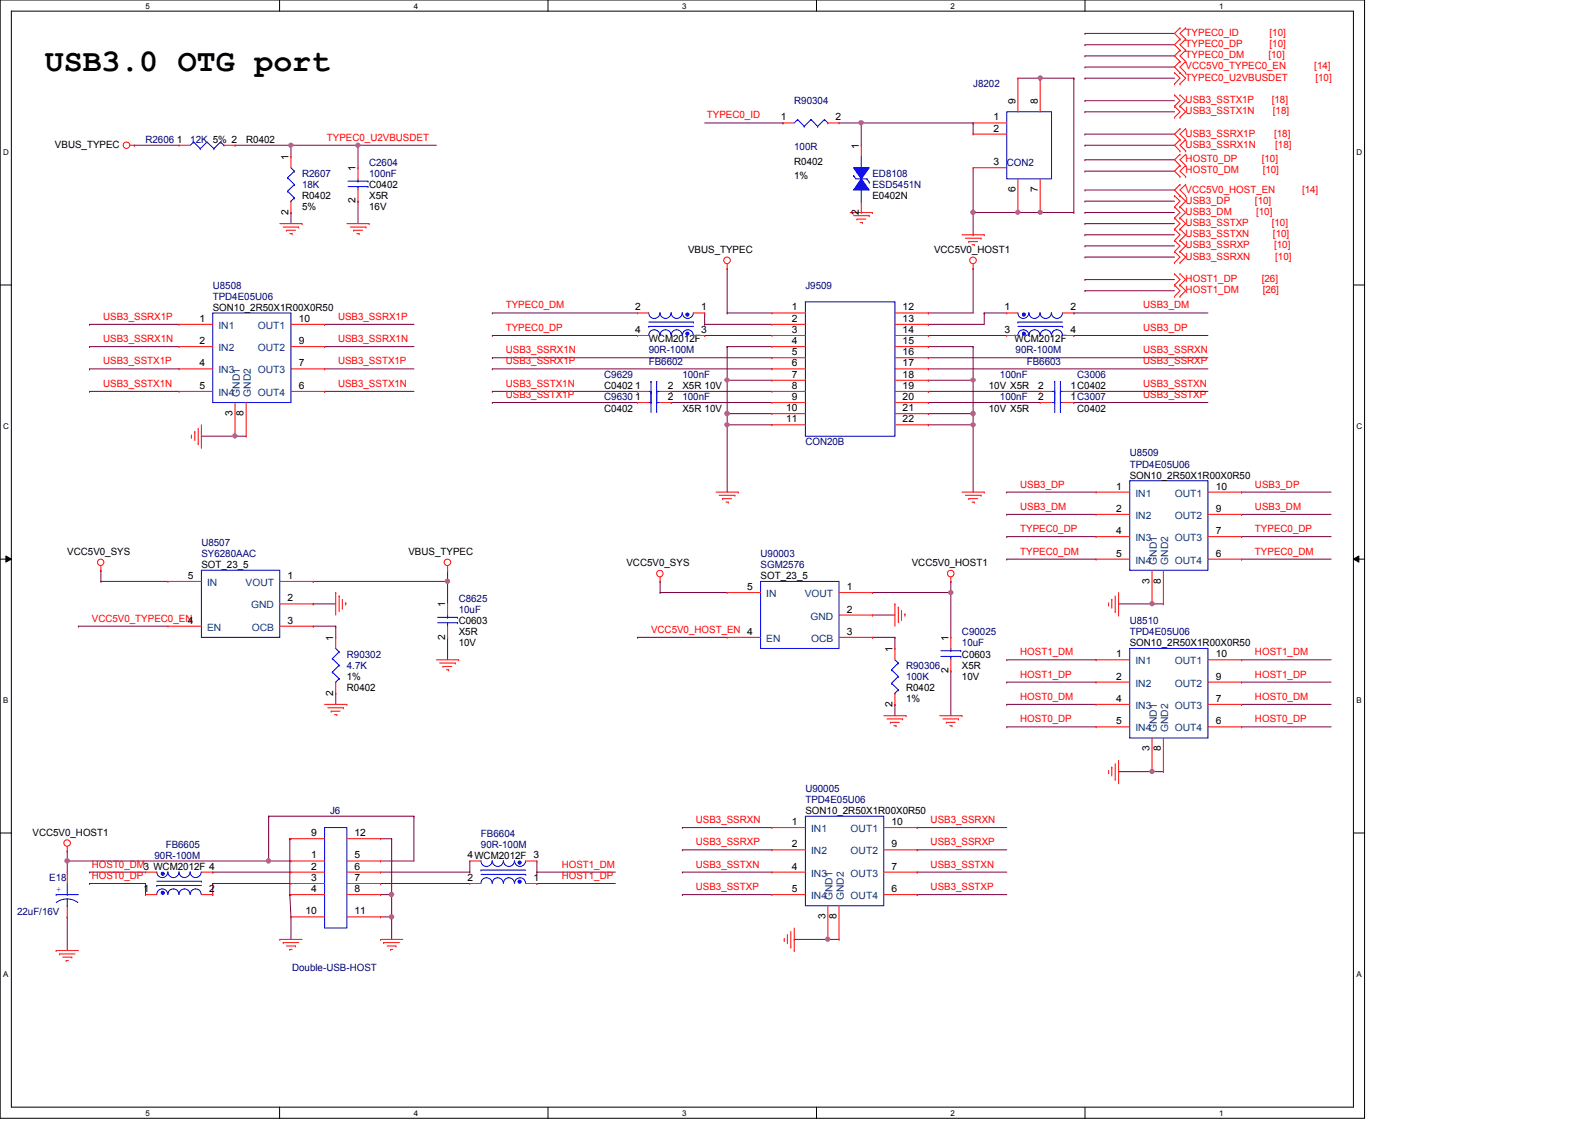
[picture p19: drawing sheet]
<svg xmlns="http://www.w3.org/2000/svg" width="297mm" height="210mm" viewBox="0 0 297 210" stroke-linecap="round" stroke-linejoin="round" font-family="sans-serif">
<defs><g id="words">
<text font-size="5.9" x="8.4" y="13.3">USB3.0 OTG port</text>
<g font-size="1.9" fill="#f00">
<text x="220.8" y="8.8">TYPEC0_DP</text>
<text x="220.8" y="10.8">TYPEC0_DM</text>
<text x="220.8" y="6.7">TYPEC0_ID</text>
<text x="236.2" y="10.8">[10]</text>
<text x="236.4" y="8.8">[10]</text>
<text x="236.4" y="6.7">[10]</text>
<text x="220.8" y="12.9">VCC5V0_TYPEC0_EN</text>
<text x="220.8" y="15">TYPEC0_U2VBUSDET</text>
<text x="244.8" y="12.9">[14]</text>
<text x="245" y="15">[10]</text>
<text x="131.7" y="22.1">TYPEC0_ID</text>
<text x="220.8" y="21.3">USB3_SSTX1N</text>
<text x="220.8" y="19.2">USB3_SSTX1P</text>
<text x="236.9" y="19.2">[18]</text>
<text x="237.1" y="21.3">[18]</text>
<text x="60.9" y="26.2">TYPEC0_U2VBUSDET</text>
<text x="220.8" y="25.4">USB3_SSRX1P</text>
<text x="220.8" y="27.5">USB3_SSRX1N</text>
<text x="237.3" y="25.4">[18]</text>
<text x="237.5" y="27.5">[18]</text>
<text x="220.8" y="35.9">VCC5V0_HOST_EN</text>
<text x="220.8" y="30.2">HOST0_DP</text>
<text x="220.8" y="32.3">HOST0_DM</text>
<text x="235" y="30.2">[10]</text>
<text x="235.2" y="32.3">[10]</text>
<text x="242.5" y="35.9">[14]</text>
<text x="220.8" y="40">USB3_DM</text>
<text x="220.8" y="37.9">USB3_DP</text>
<text x="233.7" y="37.9">[10]</text>
<text x="233.9" y="40">[10]</text>
<text x="220.8" y="46.3">USB3_SSRXP</text>
<text x="220.8" y="44.2">USB3_SSTXN</text>
<text x="220.8" y="42.1">USB3_SSTXP</text>
<text x="236.9" y="42.1">[10]</text>
<text x="237.1" y="44.2">[10]</text>
<text x="237.3" y="46.3">[10]</text>
<text x="220.8" y="48.3">USB3_SSRXN</text>
<text x="220.8" y="52.5">HOST1_DP</text>
<text x="235" y="52.5">[26]</text>
<text x="237.5" y="48.3">[10]</text>
<text x="19.2" y="59.6">USB3_SSRX1P</text>
<text x="62.9" y="59.6">USB3_SSRX1P</text>
<text x="94.2" y="57.4">TYPEC0_DM</text>
<text x="212.9" y="57.4">USB3_DM</text>
<text x="220.8" y="54.6">HOST1_DM</text>
<text x="235.2" y="54.6">[26]</text>
<text x="19.2" y="63.7">USB3_SSRX1N</text>
<text x="62.9" y="63.7">USB3_SSRX1N</text>
<text x="94.2" y="61.6">TYPEC0_DP</text>
<text x="94.2" y="65.8">USB3_SSRX1N</text>
<text x="212.9" y="61.6">USB3_DP</text>
<text x="212.9" y="65.8">USB3_SSRXN</text>
<text x="19.2" y="67.9">USB3_SSTX1P</text>
<text x="62.9" y="67.9">USB3_SSTX1P</text>
<text x="94.2" y="67.9">USB3_SSRX1P</text>
<text x="212.9" y="67.9">USB3_SSRXP</text>
<text x="19.2" y="72.1">USB3_SSTX1N</text>
<text x="62.9" y="72.1">USB3_SSTX1N</text>
<text x="94.2" y="72.1">USB3_SSTX1N</text>
<text x="94.2" y="74.1">USB3_SSTX1P</text>
<text x="212.9" y="74.1">USB3_SSTXP</text>
<text x="212.9" y="72.1">USB3_SSTXN</text>
<text x="190" y="95">USB3_DM</text>
<text x="190" y="90.8">USB3_DP</text>
<text x="233.7" y="95">USB3_DM</text>
<text x="233.7" y="90.8">USB3_DP</text>
<text x="190" y="99.1">TYPEC0_DP</text>
<text x="233.7" y="99.1">TYPEC0_DP</text>
<text x="190" y="103.3">TYPEC0_DM</text>
<text x="233.7" y="103.3">TYPEC0_DM</text>
<text x="17.1" y="115.8">VCC5V0_TYPEC0_EN4</text>
<text x="121.2" y="117.9">VCC5V0_HOST_EN 4</text>
<text x="190" y="122">HOST1_DM</text>
<text x="233.7" y="122">HOST1_DM</text>
<text x="190" y="126.2">HOST1_DP</text>
<text x="190" y="130.3">HOST0_DM</text>
<text x="233.7" y="126.2">HOST1_DP</text>
<text x="233.7" y="130.3">HOST0_DM</text>
<text x="190" y="134.5">HOST0_DP</text>
<text x="233.7" y="134.5">HOST0_DP</text>
<text x="129.6" y="153.3">USB3_SSRXN</text>
<text x="173.3" y="153.3">USB3_SSRXN</text>
<text x="17.1" y="161.6">HOST0_DM3 WCM2012F 4</text>
<text x="104.6" y="161.6">HOST1_DM</text>
<text x="129.6" y="157.4">USB3_SSRXP</text>
<text x="129.6" y="161.6">USB3_SSTXN</text>
<text x="173.3" y="157.4">USB3_SSRXP</text>
<text x="173.3" y="161.6">USB3_SSTXN</text>
<text x="17.1" y="163.7">HOST0_DP</text>
<text x="104.6" y="163.7">HOST1_DP</text>
<text x="129.6" y="165.8">USB3_SSTXP</text>
<text x="173.3" y="165.8">USB3_SSTXP</text>
</g>
<g font-size="1.9" fill="#000080">
<text x="181.2" y="16.3">J8202</text>
<text x="147.9" y="19.4">R90304</text>
<text x="27.1" y="26.7">R2606</text>
<text x="35.4" y="26.7">12K 5% 2</text>
<text x="147.9" y="27.9">100R</text>
<text x="56.3" y="32.9">R2607</text>
<text x="56.3" y="35">18K</text>
<text x="68.7" y="30.9">C2604</text>
<text x="68.7" y="32.9">100nF</text>
<text x="162.5" y="32.9">ED8108</text>
<text x="162.5" y="35">ESD5451N</text>
<text x="187.5" y="30.9">CON2</text>
<text x="39.6" y="53.8">U8508</text>
<text x="150" y="53.8">J9509</text>
<text x="39.6" y="55.8">TPD4E05U06</text>
<text x="120.8" y="65.8">90R-100M</text>
<text x="189.1" y="65.8">90R-100M</text>
<text x="112.5" y="70.4">C9629</text>
<text x="120.8" y="67.9">FB6602</text>
<text x="127.1" y="70.4">100nF</text>
<text x="186.2" y="70.4">100nF</text>
<text x="191.2" y="67.9">FB6603</text>
<text x="200.6" y="70.4">C3006</text>
<text x="112.5" y="74.6">C9630</text>
<text x="127.1" y="74.6">100nF</text>
<text x="186.2" y="74.6">100nF</text>
<text x="150" y="82.9">CON20B</text>
<text x="210.4" y="85">U8509</text>
<text x="210.4" y="87.1">TPD4E05U06</text>
<text x="37.5" y="101.6">U8507</text>
<text x="37.5" y="103.8">SY6280AAC</text>
<text x="141.6" y="103.8">U90003</text>
<text x="141.6" y="105.8">SGM2576</text>
<text x="85.4" y="112.1">C8625</text>
<text x="85.4" y="114.2">10uF</text>
<text x="179.2" y="118.3">C90025</text>
<text x="210.4" y="116.2">U8510</text>
<text x="210.4" y="118.3">TPD4E05U06</text>
<text x="64.6" y="122.5">R90302</text>
<text x="64.6" y="124.6">4.7K</text>
<text x="168.7" y="124.6">R90306</text>
<text x="179.2" y="120.4">10uF</text>
<text x="168.7" y="126.7">100K</text>
<text x="150" y="147.5">U90005</text>
<text x="150" y="149.6">TPD4E05U06</text>
<text x="61.5" y="151.6">J6</text>
<text x="89.6" y="155.8">FB6604</text>
<text x="28.8" y="160">90R-100M</text>
<text x="30.9" y="157.9">FB6605</text>
<text x="89.6" y="157.9">90R-100M</text>
<text x="9.2" y="164.1">E18</text>
<text x="3.2" y="170.4">22uF/16V</text>
<text x="54.4" y="180.8">Double-USB-HOST</text>
</g>
<g font-size="1.9">
<text x="145.4" y="22.4">1</text>
<text x="155.6" y="22.4">2</text>
<text x="185" y="22.4">1</text>
<text x="189.1" y="19.4" transform="rotate(-90 189.1 19.4)">9</text>
<text x="193.2" y="19.4" transform="rotate(-90 193.2 19.4)">8</text>
<text x="10.2" y="27.5">VBUS_TYPEC</text>
<text x="32.9" y="26.6">1</text>
<text x="45.8" y="26.7">R0402</text>
<text x="53.7" y="29.8" transform="rotate(-90 53.7 29.8)">1</text>
<text x="159.9" y="27.7" transform="rotate(-90 159.9 27.7)">1</text>
<text x="185" y="24.5">2</text>
<text x="66.2" y="31.9" transform="rotate(-90 66.2 31.9)">1</text>
<text x="68.7" y="35">C0402</text>
<text x="147.9" y="30.6">R0402</text>
<text x="147.9" y="33.4">1%</text>
<text x="185" y="30.8">3</text>
<text x="189.1" y="35.8" transform="rotate(-90 189.1 35.8)">6</text>
<text x="193.2" y="35.8" transform="rotate(-90 193.2 35.8)">7</text>
<text x="53.7" y="40" transform="rotate(-90 53.7 40)">2</text>
<text x="56.3" y="37.1">R0402</text>
<text x="56.3" y="39.2">5%</text>
<text x="66.2" y="37.9" transform="rotate(-90 66.2 37.9)">2</text>
<text x="68.7" y="37.1">X5R</text>
<text x="68.7" y="39.2">16V</text>
<text x="159.9" y="40" transform="rotate(-90 159.9 40)">2</text>
<text x="162.5" y="37.1">E0402N</text>
<text x="128.1" y="47.1">VBUS_TYPEC</text>
<text x="173.9" y="47.1">VCC5V0_HOST1</text>
<text x="37.1" y="59.9">1</text>
<text x="39.6" y="57.9">SON10_2R50X1R00X0R50</text>
<text x="55.6" y="59.9">10</text>
<text x="118.3" y="57.8">2</text>
<text x="130.6" y="57.8">1</text>
<text x="147.5" y="57.8">1</text>
<text x="147.5" y="59.9">2</text>
<text x="168.1" y="57.8">12</text>
<text x="168.1" y="59.9">13</text>
<text x="187.1" y="57.8">1</text>
<text x="199.3" y="57.8">2</text>
<text x="37.1" y="64.1">2</text>
<text x="55.6" y="64.1">9</text>
<text x="118.3" y="62">4</text>
<text x="120.8" y="63.8">WCM2012F</text>
<text x="130.6" y="62">3</text>
<text x="147.5" y="62">3</text>
<text x="147.5" y="64.1">4</text>
<text x="168.1" y="62">14</text>
<text x="168.1" y="64.1">15</text>
<text x="187.1" y="62">3</text>
<text x="188.9" y="63.8">WCM2012F</text>
<text x="199.3" y="62">4</text>
<text x="37.1" y="68.2">4</text>
<text x="55.6" y="68.2">7</text>
<text x="147.5" y="66.2">5</text>
<text x="147.5" y="68.2">6</text>
<text x="147.5" y="70.4">7</text>
<text x="168.1" y="66.2">16</text>
<text x="168.1" y="68.2">17</text>
<text x="168.1" y="70.4">18</text>
<text x="37.1" y="72.4">5</text>
<text x="43.3" y="77.5" transform="rotate(-90 43.3 77.5)">3</text>
<text x="45.4" y="77.5" transform="rotate(-90 45.4 77.5)">8</text>
<text x="55.6" y="72.4">6</text>
<text x="112.5" y="76.7">C0402</text>
<text x="112.5" y="72.5">C0402</text>
<text x="118.3" y="74.5">1</text>
<text x="118.3" y="72.4">1</text>
<text x="124.4" y="74.5">2</text>
<text x="124.4" y="72.4">2</text>
<text x="127.1" y="76.7">X5R 10V</text>
<text x="127.1" y="72.5">X5R 10V</text>
<text x="146.4" y="76.6">10</text>
<text x="147.5" y="72.4">8</text>
<text x="147.5" y="74.5">9</text>
<text x="168.1" y="72.4">19</text>
<text x="168.1" y="74.5">20</text>
<text x="168.1" y="76.6">21</text>
<text x="184.1" y="76.7">10V X5R</text>
<text x="184.1" y="72.5">10V X5R</text>
<text x="193.3" y="74.5">2</text>
<text x="193.3" y="72.4">2</text>
<text x="199.3" y="74.5">1C3007</text>
<text x="199.3" y="72.4">1C0402</text>
<text x="200.6" y="76.7">C0402</text>
<text x="146.4" y="78.7">11</text>
<text x="168.1" y="78.7">22</text>
<text x="210.4" y="89.2">SON10_2R50X1R00X0R50</text>
<text x="207.9" y="91.2">1</text>
<text x="207.9" y="95.3">2</text>
<text x="226.4" y="95.3">9</text>
<text x="226.4" y="91.2">10</text>
<text x="207.9" y="99.5">4</text>
<text x="226.4" y="99.5">7</text>
<text x="12.5" y="103.3">VCC5V0_SYS</text>
<text x="35" y="107.8">5</text>
<text x="37.5" y="105.8">SOT_23_5</text>
<text x="53.5" y="107.8">1</text>
<text x="76.1" y="103.3">VBUS_TYPEC</text>
<text x="116.7" y="105.4">VCC5V0_SYS</text>
<text x="141.6" y="107.9">SOT_23_5</text>
<text x="169.8" y="105.4">VCC5V0_HOST1</text>
<text x="207.9" y="103.7">5</text>
<text x="226.4" y="103.7">6</text>
<text x="53.5" y="112">2</text>
<text x="82.9" y="113.1" transform="rotate(-90 82.9 113.1)">1</text>
<text x="139.1" y="109.9">5</text>
<text x="157.7" y="109.9">1</text>
<text x="214.1" y="108.7" transform="rotate(-90 214.1 108.7)">3</text>
<text x="216.2" y="108.7" transform="rotate(-90 216.2 108.7)">8</text>
<text x="53.5" y="116.2">3</text>
<text x="62.1" y="119.3" transform="rotate(-90 62.1 119.3)">1</text>
<text x="82.9" y="119.1" transform="rotate(-90 82.9 119.1)">2</text>
<text x="85.4" y="116.2">C0603</text>
<text x="85.4" y="118.3">X5R</text>
<text x="157.7" y="118.2">3</text>
<text x="157.7" y="114.1">2</text>
<text x="176.6" y="119.3" transform="rotate(-90 176.6 119.3)">1</text>
<text x="85.4" y="120.4">10V</text>
<text x="166.2" y="121.5" transform="rotate(-90 166.2 121.5)">1</text>
<text x="176.6" y="125.4" transform="rotate(-90 176.6 125.4)">2</text>
<text x="179.2" y="122.5">C0603</text>
<text x="179.2" y="124.6">X5R</text>
<text x="207.9" y="122.4">1</text>
<text x="210.4" y="120.4">SON10_2R50X1R00X0R50</text>
<text x="226.4" y="122.4">10</text>
<text x="62.1" y="129.5" transform="rotate(-90 62.1 129.5)">2</text>
<text x="64.6" y="128.7">R0402</text>
<text x="64.6" y="126.7">1%</text>
<text x="166.2" y="131.6" transform="rotate(-90 166.2 131.6)">2</text>
<text x="168.7" y="128.7">R0402</text>
<text x="168.7" y="130.8">1%</text>
<text x="179.2" y="126.7">10V</text>
<text x="207.9" y="126.6">2</text>
<text x="207.9" y="130.7">4</text>
<text x="226.4" y="130.7">7</text>
<text x="226.4" y="126.6">9</text>
<text x="207.9" y="134.9">5</text>
<text x="226.4" y="134.9">6</text>
<text x="214.1" y="140" transform="rotate(-90 214.1 140)">3</text>
<text x="216.2" y="140" transform="rotate(-90 216.2 140)">8</text>
<text x="6.1" y="155.6">VCC5V0_HOST1</text>
<text x="58" y="155.7">9</text>
<text x="66" y="155.7">12</text>
<text x="147.5" y="153.7">1</text>
<text x="150" y="151.6">SON10_2R50X1R00X0R50</text>
<text x="166" y="153.7">10</text>
<text x="58" y="159.9">1</text>
<text x="58" y="162">2</text>
<text x="66" y="159.9">5</text>
<text x="66" y="162">6</text>
<text x="87.1" y="159.9">4WCM2012F 3</text>
<text x="147.5" y="157.8">2</text>
<text x="147.5" y="162">4</text>
<text x="166" y="162">7</text>
<text x="166" y="157.8">9</text>
<text x="26.7" y="166.2">1</text>
<text x="38.9" y="166.2">2</text>
<text x="58" y="164.1">3</text>
<text x="58" y="166.2">4</text>
<text x="66" y="164.1">7</text>
<text x="66" y="166.2">8</text>
<text x="87.1" y="164.1">2</text>
<text x="99.4" y="164.1">1</text>
<text x="147.5" y="166.2">5</text>
<text x="166" y="166.2">6</text>
<text x="56.9" y="170.3">10</text>
<text x="66" y="170.3">11</text>
<text x="153.7" y="171.2" transform="rotate(-90 153.7 171.2)">3</text>
<text x="155.8" y="171.2" transform="rotate(-90 155.8 171.2)">8</text>
</g>
<g font-size="1.9" fill="#004080">
<text x="40.7" y="61.3">IN1</text>
<text x="40.7" y="65.4">IN2</text>
<text x="48" y="65.4">OUT2</text>
<text x="48" y="61.3">OUT1</text>
<text x="40.7" y="69.6">IN3</text>
<text x="48" y="69.6">OUT3</text>
<text x="40.7" y="73.7">IN4</text>
<text x="44.7" y="73.9" transform="rotate(-90 44.7 73.9)">GND1</text>
<text x="46.7" y="73.9" transform="rotate(-90 46.7 73.9)">GND2</text>
<text x="48" y="73.7">OUT4</text>
<text x="211.5" y="92.5">IN1</text>
<text x="218.8" y="92.5">OUT1</text>
<text x="211.5" y="96.6">IN2</text>
<text x="211.5" y="100.8">IN3</text>
<text x="218.8" y="100.8">OUT3</text>
<text x="218.8" y="96.6">OUT2</text>
<text x="211.5" y="105">IN4</text>
<text x="215.4" y="105.2" transform="rotate(-90 215.4 105.2)">GND1</text>
<text x="217.5" y="105.2" transform="rotate(-90 217.5 105.2)">GND2</text>
<text x="218.8" y="105">OUT4</text>
<text x="38.6" y="109.1">IN</text>
<text x="45.7" y="109.1">VOUT</text>
<text x="46.8" y="113.3">GND</text>
<text x="142.7" y="111.2">IN</text>
<text x="149.9" y="111.2">VOUT</text>
<text x="38.6" y="117.5">EN</text>
<text x="46.9" y="117.5">OCB</text>
<text x="142.7" y="119.5">EN</text>
<text x="150.9" y="115.4">GND</text>
<text x="151" y="119.5">OCB</text>
<text x="211.5" y="123.7">IN1</text>
<text x="218.8" y="123.7">OUT1</text>
<text x="211.5" y="127.9">IN2</text>
<text x="218.8" y="127.9">OUT2</text>
<text x="211.5" y="132">IN3</text>
<text x="211.5" y="136.2">IN4</text>
<text x="215.4" y="136.4" transform="rotate(-90 215.4 136.4)">GND1</text>
<text x="217.5" y="136.4" transform="rotate(-90 217.5 136.4)">GND2</text>
<text x="218.8" y="136.2">OUT4</text>
<text x="218.8" y="132">OUT3</text>
<text x="151" y="155">IN1</text>
<text x="158.4" y="155">OUT1</text>
<text x="151" y="159.1">IN2</text>
<text x="158.4" y="159.1">OUT2</text>
<text x="151" y="163.3">IN3</text>
<text x="151" y="167.5">IN4</text>
<text x="155.1" y="167.6" transform="rotate(-90 155.1 167.6)">GND1</text>
<text x="157.1" y="167.6" transform="rotate(-90 157.1 167.6)">GND2</text>
<text x="158.4" y="167.5">OUT4</text>
<text x="158.4" y="163.3">OUT3</text>
</g>
<text font-size="1.7" fill="#00f" x="10.5" y="166.1">+</text>
<g font-size="1.5">
<text x="27.1" y="1.6">5</text>
<text x="77" y="1.6">4</text>
<text x="127" y="1.6">3</text>
<text x="177" y="1.6">2</text>
<text x="227" y="1.6">1</text>
<text x=".6" y="28.9">D</text>
<text x="252.6" y="28.9">D</text>
<text x=".6" y="79.9">C</text>
<text x="252.6" y="79.9">C</text>
<text x=".6" y="131">B</text>
<text x="252.6" y="131">B</text>
<text x=".6" y="182">A</text>
<text x="252.6" y="182">A</text>
<text x="27.1" y="207.8">5</text>
<text x="77" y="207.8">4</text>
<text x="127" y="207.8">3</text>
<text x="177" y="207.8">2</text>
<text x="227" y="207.8">1</text>
</g>
</g></defs>
<path d="M0 0h254.1v208.3h-254.1zM2.1 2.1h249.9v204.1h-249.9z" fill="none" stroke="#000" stroke-width=".19"/>
<g fill="#fff">
<path d="M27.1 .3h.8v1.6h-.8z"/>
<path d="M27.1 206.5h.8v1.6h-.8z"/>
</g>
<path d="M52.1 0v2.1M52.1 206.2v2.1" fill="none" stroke="#000" stroke-width=".19"/>
<g fill="#fff">
<path d="M77 .3h.8v1.6h-.8z"/>
<path d="M77 206.5h.8v1.6h-.8z"/>
</g>
<path d="M102.1 0v2.1M102.1 206.2v2.1" fill="none" stroke="#000" stroke-width=".19"/>
<g fill="#fff">
<path d="M127 .3h.8v1.6h-.8z"/>
<path d="M127 206.5h.8v1.6h-.8z"/>
</g>
<path d="M152.1 0v2.1M152.1 206.2v2.1" fill="none" stroke="#000" stroke-width=".19"/>
<g fill="#fff">
<path d="M177 .3h.8v1.6h-.8z"/>
<path d="M177 206.5h.8v1.6h-.8z"/>
</g>
<path d="M202.1 0v2.1M202.1 206.2v2.1" fill="none" stroke="#000" stroke-width=".19"/>
<g fill="#fff">
<path d="M227 .3h.8v1.6h-.8z"/>
<path d="M227 206.5h.8v1.6h-.8z"/>
<path d="M.6 27.6h1v1.6h-1z"/>
<path d="M252.6 27.6h1.1v1.6h-1.1z"/>
<path d="M.6 78.6h1v1.6h-1z"/>
<path d="M252.6 78.6h1.1v1.6h-1.1z"/>
</g>
<path d="M0 53.1h2.1M252 53.1h2.1" fill="none" stroke="#000" stroke-width=".19"/>
<g fill="#fff">
<path d="M.6 129.6h1v1.7h-1z"/>
<path d="M252.6 129.6h1v1.7h-1z"/>
</g>
<path d="M0 104.1h2.1M1.1 103.5l1 .6-1 .6zM252 104.1l1.1-.6v1.2zM252 104.1h2.1" fill="none" stroke="#000" stroke-width=".19"/>
<path d="M1.1 103.5l1 .6-1 .6zM252 104.1l1.1-.6v1.2z" fill="#000"/>
<g fill="#fff">
<path d="M.6 180.6h1v1.7h-1z"/>
<path d="M252.6 180.6h1v1.7h-1z"/>
</g>
<path d="M0 155.2h2.1M252 155.2h2.1" fill="none" stroke="#000" stroke-width=".19"/>
<g fill="none" stroke="#800040" stroke-width=".19">
<path d="M202.1 8.3h.1M202.1 10.4h.1M202.1 12.5h.1M202.1 14.6h.1M202.1 8.3h16.6M202.1 10.4h16.6M202.1 12.5h16.6M202.1 14.6h16.6M25 27.1h.1M25 27.1h8.4M43.8 27.1h.1M43.8 27.1h37.5"/>
<path d="M54.2 39.6h.1M54.2 27.1h.1M54.2 27.1v2.1M54.2 39.6v2.1M66.7 37.5h.1M66.7 27.1h.1M66.7 27.1v4.1M66.7 37.5v4.2"/>
</g>
<circle cx="66.7" cy="27" r=".39" fill="#f0f"/>
<circle cx="66.7" cy="27" r=".39" fill="none" stroke="#f0f" stroke-width=".19"/>
<circle cx="54.2" cy="27" r=".39" fill="#f0f"/>
<circle cx="54.2" cy="27" r=".39" fill="none" stroke="#f0f" stroke-width=".19"/>
<path d="M202.1 6.2h.1M202.1 6.2h16.6M58.3 108.3h.1M58.3 108.3h25.1M62.5 116.6h.1M62.5 116.6v2.1M83.4 108.3h.1M83.4 118.7h.1M83.4 108.3v4.2M83.4 118.7v4.2" fill="none" stroke="#800040" stroke-width=".19"/>
<circle cx="83.3" cy="108.3" r=".4" fill="#f0f"/>
<circle cx="83.3" cy="108.3" r=".4" fill="none" stroke="#f0f" stroke-width=".19"/>
<g fill="none" stroke="#800040" stroke-width=".19">
<path d="M16.7 64.6h.1M16.7 60.4h.1M16.7 68.7h.1M16.7 72.9h.1M16.7 64.6h16.7M16.7 60.4h16.7M16.7 68.7h16.7M16.7 72.9h16.7M60.4 64.6h.1M60.4 60.4h.1M60.4 68.7h.1M60.4 72.9h.1"/>
<path d="M60.4 64.6h16.7M60.4 60.4h16.7M60.4 68.7h16.7M60.4 72.9h16.7M37.5 81.2h.1M37.5 81.2h6.3M14.6 116.6h.1M14.6 116.6h16.7M18.8 108.3h.1M18.8 106.2h.1M18.8 108.3h12.5M18.8 106.2v2.1"/>
<path d="M58.3 112.5h.1M58.3 116.6h.1M58.3 116.6h4.2M58.3 112.5h4.2M83.4 106.2h.1M83.4 106.2v2.1M62.5 129.1h.1M62.5 129.1v2.1"/>
</g>
<circle cx="43.8" cy="81.2" r=".39" fill="#f0f"/>
<circle cx="43.8" cy="81.2" r=".39" fill="none" stroke="#f0f" stroke-width=".19"/>
<g fill="none" stroke="#800040" stroke-width=".19">
<path d="M202.1 18.8h.1M202.1 18.8h16.6M131.2 22.9h14.6M145.8 22.9h.1M156.2 22.9h25M160.4 22.9h.1M160.4 22.9v4.2M181.2 22.9h.1M202.1 27.1h.1M202.1 25h.1M202.1 20.8h.1M202.1 27.1h16.6"/>
<path d="M202.1 25h16.6M202.1 20.8h16.6M43.8 81.2h.1M43.8 81.2h2"/>
</g>
<circle cx="160.4" cy="22.9" r=".4" fill="#f0f"/>
<circle cx="160.4" cy="22.9" r=".4" fill="none" stroke="#f0f" stroke-width=".19"/>
<g fill="none" stroke="#800040" stroke-width=".19">
<path d="M91.7 58.3h.1M91.7 58.3h27M131.2 58.3h.1M131.2 58.3v2.1M135.4 50h.1M135.4 58.3h.1M135.4 50v8.3M135.4 58.3h8.4M172.9 58.3h.1M181.2 50h.1M181.2 50v8.3h-8.3M91.7 62.5h.1"/>
<path d="M91.7 62.5h27M131.2 62.5h.1M131.2 60.4h.1M131.2 62.5h12.6M131.2 60.4h12.6M135.4 64.6h.1M135.4 77h.1M135.4 79.1h.1M135.4 64.6v6.2M135.4 77v14.7M135.4 64.6h8.4M135.4 77h8.4"/>
<path d="M135.4 79.1h8.4"/>
</g>
<circle cx="135.4" cy="79.1" r=".39" fill="#f0f"/>
<circle cx="135.4" cy="79.1" r=".39" fill="none" stroke="#f0f" stroke-width=".19"/>
<path d="M91.7 66.6h.1M91.7 68.7h.1M91.7 66.6h52.1M91.7 68.7h52.1M135.4 70.8h.1M135.4 70.8h8.4M135.4 70.8v6.2" fill="none" stroke="#800040" stroke-width=".19"/>
<circle cx="135.4" cy="77" r=".4" fill="#f0f"/>
<circle cx="135.4" cy="77" r=".4" fill="none" stroke="#f0f" stroke-width=".19"/>
<circle cx="135.4" cy="70.8" r=".39" fill="#f0f"/>
<circle cx="135.4" cy="70.8" r=".39" fill="none" stroke="#f0f" stroke-width=".19"/>
<g fill="none" stroke="#800040" stroke-width=".19">
<path d="M183.3 58.3h.1M183.3 58.3v2.1h-10.4M183.3 58.3h4.2M200 58.3h.1M200 58.3h25M91.7 72.9h.1M91.7 75h.1M91.7 72.9h27M91.7 75h27M125 72.9h.1M125 75h.1M125 72.9h18.8"/>
<path d="M125 75h18.8M172.9 62.5h.1M172.9 60.4h.1M172.9 64.6h.1M172.9 70.8h.1M172.9 62.5h14.6M172.9 64.6h8.3M172.9 70.8h8.3M181.2 64.6h.1M181.2 70.8h.1M181.2 64.6v12.4M200 62.5h.1"/>
<path d="M200 62.5h25"/>
</g>
<circle cx="181.2" cy="77" r=".4" fill="#f0f"/>
<circle cx="181.2" cy="77" r=".4" fill="none" stroke="#f0f" stroke-width=".19"/>
<circle cx="181.2" cy="70.8" r=".39" fill="#f0f"/>
<circle cx="181.2" cy="70.8" r=".39" fill="none" stroke="#f0f" stroke-width=".19"/>
<path d="M172.9 77h.1M172.9 79.1h.1M172.9 77h8.3M172.9 79.1h8.3M181.2 77h.1M181.2 79.1h.1M181.2 77v14.7" fill="none" stroke="#800040" stroke-width=".19"/>
<circle cx="181.2" cy="79.1" r=".39" fill="#f0f"/>
<circle cx="181.2" cy="79.1" r=".39" fill="none" stroke="#f0f" stroke-width=".19"/>
<g fill="none" stroke="#800040" stroke-width=".19">
<path d="M202.1 37.5h.1M202.1 39.6h.1M202.1 29.8h.1M202.1 31.9h.1M202.1 35.4h.1M202.1 37.5h16.6M202.1 39.6h16.6M202.1 29.8h16.6M202.1 31.9h16.6M202.1 35.4h16.6M202.1 41.7h.1M202.1 43.7h.1"/>
<path d="M202.1 45.8h.1M202.1 47.9h.1M202.1 41.7h16.6M202.1 43.7h16.6M202.1 45.8h16.6M202.1 47.9h16.6M172.9 66.6h.1M172.9 68.7h.1M172.9 72.9h.1M172.9 75h.1M172.9 66.6h52.1M172.9 68.7h52.1"/>
<path d="M172.9 75h20.8M172.9 72.9h20.8M200 75h.1M200 72.9h.1M200 75h25M200 72.9h25M166.7 118.7h.1M166.7 118.7v2.1M177.1 110.4h.1M177.1 110.4v8.3"/>
</g>
<circle cx="177.1" cy="110.4" r=".39" fill="#f0f"/>
<circle cx="177.1" cy="110.4" r=".39" fill="none" stroke="#f0f" stroke-width=".19"/>
<g fill="none" stroke="#800040" stroke-width=".19">
<path d="M118.7 118.7h.1M118.7 118.7h16.7M122.9 110.4h.1M122.9 108.3h.1M122.9 110.4h12.5M122.9 108.3v2.1M162.5 110.4h.1M162.5 114.6h.1M162.5 118.7h.1M162.5 118.7h4.2M162.5 114.6h4.2M177.1 108.3h.1"/>
<path d="M177.1 108.3v2.1h-14.6M166.7 131.2h.1M166.7 131.2v2.1M177.1 125h.1M177.1 125v8.3M12.5 158.5h.1M12.5 158.5v1.9M54 166.6h.1M54 166.6l.2 4.2M72.9 166.6h.1M72.9 166.6v4.2"/>
</g>
<circle cx="72.9" cy="170.7" r=".4" fill="#f0f"/>
<circle cx="72.9" cy="170.7" r=".4" fill="none" stroke="#f0f" stroke-width=".19"/>
<path d="M72.9 156.2h.1M72.9 156.2v10.4" fill="none" stroke="#800040" stroke-width=".19"/>
<circle cx="72.9" cy="166.6" r=".4" fill="#f0f"/>
<circle cx="72.9" cy="166.6" r=".4" fill="none" stroke="#f0f" stroke-width=".19"/>
<g fill="none" stroke="#800040" stroke-width=".19">
<path d="M50 152h.1M50 152v8.4M54 156.2h.1M54 156.2h.2M54 156.2v10.4M70.9 156.2h.1M70.9 156.2h2M12.5 160.4h.1M12.5 170.8h.1M12.5 160.4v2M12.5 170.8v6.2M39.6 164.5h.1"/>
<path d="M39.6 162.4h.1M39.6 164.5h14.6M39.6 162.4h14.6M50 160.4h.1M50 160.4h4.2M54 166.6h.1M54 166.6h.2M54.2 170.8h.1M54.2 170.8v4.2M70.9 166.6h.1M70.9 170.8h.1M70.9 166.6h2"/>
<path d="M70.9 170.8h2M72.9 170.8h.1M72.9 170.8v4.2"/>
</g>
<circle cx="50" cy="160.3" r=".39" fill="#f0f"/>
<circle cx="50" cy="160.3" r=".39" fill="none" stroke="#f0f" stroke-width=".19"/>
<path d="M12.5 160.4h.1M12.5 160.4h37.5" fill="none" stroke="#800040" stroke-width=".19"/>
<circle cx="12.5" cy="160.3" r=".4" fill="#f0f"/>
<circle cx="12.5" cy="160.3" r=".4" fill="none" stroke="#f0f" stroke-width=".19"/>
<g fill="none" stroke="#800040" stroke-width=".19">
<path d="M202.1 52.1h.1M202.1 54.1h.1M202.1 52.1h16.6M202.1 54.1h16.6M50 152h.1M50 152h27.1M77.1 152h.1M77.1 152v8.4h-6.2M127.1 158.3h.1M127.1 154.1h.1M127.1 158.3h16.7M127.1 154.1h16.7"/>
<path d="M170.8 158.3h.1M170.8 154.1h.1M170.8 158.3h16.7M170.8 154.1h16.7M70.9 160.4h.1M70.9 162.4h.1M70.9 164.5h.1M70.9 162.4h16.6M70.9 164.5h16.6M100 162.4h.1M100 164.5h.1M100 162.4h14.6"/>
<path d="M100 164.5h14.6M127.1 162.4h.1M127.1 166.6h.1M127.1 162.4h16.7M127.1 166.6h16.7M147.9 175h.1M147.9 175h6.3M170.8 162.4h.1M170.8 166.6h.1M170.8 162.4h16.7M170.8 166.6h16.7"/>
</g>
<circle cx="154.1" cy="174.9" r=".38" fill="#f0f"/>
<circle cx="154.1" cy="174.9" r=".38" fill="none" stroke="#f0f" stroke-width=".19"/>
<g fill="none" stroke="#800040" stroke-width=".19">
<path d="M187.5 95.8h.1M187.5 91.7h.1M187.5 99.9h.1M187.5 95.8h16.6M187.5 91.7h16.6M187.5 99.9h16.6M231.2 95.8h.1M231.2 91.7h.1M231.2 99.9h.1M231.2 95.8h16.7M231.2 91.7h16.7M231.2 99.9h16.7"/>
<path d="M187.5 104.1h.1M187.5 104.1h16.6M208.3 112.5h.1M208.3 112.5h6.2M231.2 104.1h.1M231.2 104.1h16.7M16.7 162.4h.1M16.7 164.5h.1M16.7 162.4h10.4M16.7 164.5h10.4v2.1M27.1 166.6h.1M39.6 166.6h.1"/>
<path d="M39.6 164.5v2.1M87.5 162.4h.1M87.5 160.4v2M100 162.4h.1M100 160.4v2M154.2 175h.1M154.2 175h2"/>
</g>
<circle cx="214.5" cy="112.4" r=".38" fill="#f0f"/>
<circle cx="214.5" cy="112.4" r=".38" fill="none" stroke="#f0f" stroke-width=".19"/>
<g fill="none" stroke="#800040" stroke-width=".19">
<path d="M214.5 112.5h.1M214.5 112.5h2.2M187.5 127h.1M187.5 122.9h.1M187.5 131.2h.1M187.5 135.4h.1M187.5 127h16.6M187.5 122.9h16.6M187.5 131.2h16.6M187.5 135.4h16.6M231.2 127h.1M231.2 122.9h.1"/>
<path d="M231.2 131.2h.1M231.2 135.4h.1M231.2 127h16.7M231.2 122.9h16.7M231.2 131.2h16.7M231.2 135.4h16.7M208.3 143.7h.1M208.3 143.7h8.4M214.5 143.7h.1"/>
</g>
<circle cx="214.5" cy="143.7" r=".38" fill="#f0f"/>
<circle cx="214.5" cy="143.7" r=".38" fill="none" stroke="#f0f" stroke-width=".19"/>
<path d="M181.2 39.6h.1M181.2 31.2v8.4" fill="none" stroke="#800040" stroke-width=".19"/>
<circle cx="181.2" cy="39.5" r=".39" fill="#f0f"/>
<circle cx="181.2" cy="39.5" r=".39" fill="none" stroke="#f0f" stroke-width=".19"/>
<path d="M181.2 22.9h.1M181.2 22.9v2.1M181.2 39.6h12.5M189.6 39.6h.1M193.7 39.6h.1" fill="none" stroke="#800040" stroke-width=".19"/>
<circle cx="189.6" cy="39.5" r=".39" fill="#f0f"/>
<circle cx="189.6" cy="39.5" r=".39" fill="none" stroke="#f0f" stroke-width=".19"/>
<circle cx="193.7" cy="39.5" r=".38" fill="#f0f"/>
<circle cx="193.7" cy="39.5" r=".38" fill="none" stroke="#f0f" stroke-width=".19"/>
<path d="M189.6 14.6h4.1M193.7 14.6h.1M200 14.6h.1M200 14.6v25M181.2 39.6v4.1M193.7 39.6h6.3M200 39.6h.1M181.2 43.7h.1" fill="none" stroke="#800040" stroke-width=".19"/>
<circle cx="193.7" cy="14.5" r=".39" fill="#f0f"/>
<circle cx="193.7" cy="14.5" r=".39" fill="none" stroke="#f0f" stroke-width=".19"/>
<path d="M193.7 14.6h6.3M200 14.6h.1" fill="none" stroke="#800040" stroke-width=".19"/>
<g fill="none" stroke="#f00" stroke-width=".19">
<path d="M218.7 15.6h.1M218.7 13.5h.1M218.7 19.8h.1M218.7 17.7h.1M218.7 13.5l1 1.1-1 1M218.7 19.8l1 1-1 1M218.7 17.7l1 1.1-1 1M219.7 7.3h.1M219.7 9.4h.1M219.7 11.4h.1M219.7 13.5h.1M219.7 15.6h.1"/>
<path d="M219.7 5.2h.1M219.7 19.8h.1M219.7 17.7h.1M219.7 7.3l-1 1 1 1.1M219.7 9.4l-1 1 1 1M219.7 11.4l-1 1.1 1 1M219.7 13.5l1.1 1.1-1.1 1M219.7 5.2l-1 1 1 1.1M219.7 19.8l1.1 1-1.1 1M219.7 17.7l1.1 1.1-1.1 1M220.8 9.4h.1M220.8 7.3h.1"/>
<path d="M220.8 11.4h.1M220.8 13.5h.1M220.8 5.2h.1M220.8 7.3l-1.1 1 1.1 1.1M220.8 9.4l-1.1 1 1.1 1M220.8 11.4l-1.1 1.1 1.1 1M220.8 5.2l-1.1 1 1.1 1.1M24.2 27.1h.8M25 27.1h.1M66.7 31.2h.1M66.7 37.5h.1M66.7 31.2v2.1"/>
<path d="M66.7 35.4v2.1M145.8 22.9h.1M145.8 22.9h2.1M154.2 22.9h2M156.2 22.9h.1M158.3 39.6h4.2M162.5 39.6h.1M218.7 21.8h.1M218.7 38.5h.1M218.7 36.4h.1M218.7 38.5l1 1.1-1 1M218.7 36.4l1 1.1-1 1"/>
<path d="M219.7 21.8h.1M219.7 24h.1M219.7 26h.1M219.7 28.1h.1M219.7 38.5h.1M219.7 36.4h.1M219.7 34.4h.1M219.7 28.7h.1M219.7 30.8h.1M219.7 32.9h.1M219.7 24l-1 1 1 1M219.7 26l-1 1.1 1 1"/>
<path d="M219.7 38.5l1.1 1.1-1.1 1M219.7 36.4l1.1 1.1-1.1 1M219.7 34.4l-1 1 1 1M219.7 28.7l-1 1.1 1 1M219.7 30.8l-1 1.1 1 1M220.8 26h.1M220.8 24h.1M220.8 28.1h.1M220.8 36.4h.1M220.8 34.4h.1M220.8 30.8h.1M220.8 28.7h.1"/>
<path d="M220.8 32.9h.1M220.8 24l-1.1 1 1.1 1M220.8 26l-1.1 1.1 1.1 1M220.8 34.4l-1.1 1 1.1 1M220.8 28.7l-1.1 1.1 1.1 1M220.8 30.8l-1.1 1.1 1.1 1M52.1 41.7h4.2M52.7 42.3h2.9M53.3 42.9h.1M53.3 42.9h1.7M54 43.5h.4M54.4 43.5h.1"/>
<path d="M55.6 42.3h.1M56.3 41.7h.1M64.6 41.7h4.1M65.2 42.3h3M65.9 42.9h.1M65.9 42.9h1.6M66.5 43.5h.4M66.9 43.5h.1M68.2 42.3h.1M68.7 41.7h.1M135.4 50h.1M135.4 49.1v.9"/>
<path d="M159 40.2h2.9M159.6 40.8h.1M159.6 40.8h1.6M160.2 41.4h.4M160.6 41.4h.1M161.9 40.2h.1M179.2 43.7h4.1M179.8 44.4h2.9M180.4 45h.1M180.4 45h1.7M181 45.6h.4M181.2 50h.1"/>
<path d="M181.2 49.1v.9M181.4 45.6h.1M182.7 44.4h.1M183.3 43.7h.1M218.7 48.9h.1M218.7 46.9h.1M218.7 44.8h.1M218.7 42.7h.1M218.7 40.6h.1M218.7 55.2h.1M218.7 53.1h.1M218.7 51h.1"/>
<path d="M218.7 46.9l1 1-1 1M218.7 44.8l1 1-1 1.1M218.7 42.7l1 1-1 1.1M218.7 40.6l1 1.1-1 1M218.7 53.1l1 1-1 1.1M218.7 51l1 1.1-1 1M219.7 48.9h.1M219.7 46.9h.1M219.7 44.8h.1M219.7 42.7h.1M219.7 40.6h.1M219.7 55.2h.1"/>
<path d="M219.7 53.1h.1M219.7 51h.1M219.7 46.9l1.1 1-1.1 1M219.7 44.8l1.1 1-1.1 1.1M219.7 42.7l1.1 1-1.1 1.1M219.7 40.6l1.1 1.1-1.1 1M219.7 53.1l1.1 1-1.1 1.1M219.7 51l1.1 1.1-1.1 1M36.9 79.8v2.9M37.5 79.1v4.2M35.6 81.4h.1M35.6 81v.4"/>
<path d="M36.3 80.4h.1M36.3 80.4v1.6M36.9 82.7h.1M37.5 83.3h.1M133.3 91.7h4.2M133.9 92.2h3M134.6 92.9h.1M134.6 92.9h1.6M135.2 93.5h.4M135.6 93.5h.1M136.9 92.2h.1M137.5 91.7h.1"/>
<path d="M179.2 91.7h4.1M179.8 92.2h2.9M180.4 92.9h.1M180.4 92.9h1.7M181 93.5h.4M181.4 93.5h.1M182.7 92.2h.1M183.3 91.7h.1M204.1 91.7h.1M204.1 95.8h.1M204.1 99.9h.1M204.1 91.7h6.3"/>
<path d="M204.1 95.8h6.3M204.1 99.9h6.3M225 91.7h6.2M225 95.8h6.2M225 99.9h6.2M231.2 99.9h.1M231.2 95.8h.1M231.2 91.7h.1M18.8 106.2h.1M18.8 105.4v.8M62.5 110.4h.1M62.5 110.4v4.2"/>
<path d="M63.2 111h.1M63.2 111v2.9M63.8 113.3h.1M63.8 111.6v1.7M64.4 112.3h.1M64.4 112.3v.4M83.4 106.2h.1M83.4 105.4v.8M122.9 108.3h.1M122.9 107.5v.8M166.7 112.5h.1M166.7 112.5v4.1"/>
<path d="M167.3 113.1h.1M167.3 113.1v2.9M167.9 115.4h.1M167.9 113.7v1.7M168.5 114.3h.1M168.5 114.3v.5M177.1 108.3h.1M177.1 107.5v.8M204.1 104.1h.1M204.1 104.1h6.3M206.5 112.7h.1M206.5 112.3v.4"/>
<path d="M207 111.6h.1M207 111.6v1.7M207.7 113.9h.1M207.7 111v2.9M208.3 114.6h.1M208.3 110.4v4.2M214.5 112.5h.1M214.5 106.2v6.3M216.7 112.5h.1M216.7 106.2v6.3M225 104.1h6.2M231.2 104.1h.1"/>
<path d="M60.4 131.2h4.2M61 131.8h3M61.7 132.5h.1M61.7 132.5h1.6M62.3 133.1h.4M62.7 133.1h.1M64 131.8h.1M64.6 131.2h.1M81.3 122.9h4.1M81.9 123.5h2.9M82.5 124.1h.1M82.5 124.1h1.7"/>
<path d="M83.1 124.8h.5M83.6 124.8h.1M84.8 123.5h.1M85.4 122.9h.1M164.6 133.3h4.1M165.2 133.9h2.9M165.8 134.5h.1M165.8 134.5h1.7M166.5 135.2h.4M166.9 135.2h.1M168.1 133.9h.1M168.7 133.3h.1"/>
<path d="M175 133.3h4.2M175.6 133.9h2.9M176.2 134.5h.1M176.2 134.5h1.7M176.9 135.2h.4M177.3 135.2h.1M178.5 133.9h.1M179.2 133.3h.1M204.1 122.9h.1M204.1 127h.1M204.1 131.2h.1M204.1 135.4h.1"/>
<path d="M204.1 122.9h6.3M204.1 131.2h6.3M204.1 127h6.3M204.1 135.4h6.3M214.5 137.5v6.2M216.7 137.5v6.2M225 122.9h6.2M225 131.2h6.2M225 127h6.2M225 135.4h6.2M231.2 135.4h.1M231.2 131.2h.1"/>
<path d="M231.2 127h.1M231.2 122.9h.1M12.5 158.5h.1M12.5 157.6v.9M54.2 156.2h.1M54.2 156.2h6.2M64.6 156.2h6.3M70.9 156.2h.1M206.5 143.9h.1M206.5 143.5v.4M207 142.9h.1M207 142.9v1.6"/>
<path d="M207.7 145.2h.1M207.7 142.2v3M208.3 145.8h.1M208.3 141.6v4.2M214.5 143.7h.1M216.7 143.7h.1M10.5 177h.1M10.5 177h4.1M11.1 177.7h.1M11.1 177.7h2.9M11.7 178.3h1.7M12.3 178.9h.1"/>
<path d="M12.3 178.9h.4M13.4 178.3h.1M52.1 175h.1M52.1 175h4.2M52.7 175.6h.1M52.7 175.6h2.9M53.3 176.2h1.7M54 176.8h.1M54 176.8h.4M54.2 160.4h.1M54.2 162.4h.1M54.2 164.5h.1"/>
<path d="M54.2 166.6h.1M54.2 170.8h.1M54.2 160.4h6.2M54.2 162.4h6.2M54.2 164.5h6.2M54.2 166.6h6.2M54.2 170.8h6.2M55 176.2h.1M64.6 160.4h6.3M64.6 162.4h6.3M64.6 164.5h6.3M64.6 166.6h6.3"/>
<path d="M64.6 170.8h6.3M70.9 175h.1M70.9 160.4h.1M70.9 162.4h.1M70.9 164.5h.1M70.9 166.6h.1M70.9 170.8h.1M70.9 175h4.1M71.5 175.6h.1M71.5 175.6h2.9M72.1 176.2h1.6M72.7 176.8h.1"/>
<path d="M72.7 176.8h.4M73.7 176.2h.1M146 175.2h.1M146 174.8v.4M146.6 174.1h.1M146.6 174.1v1.7M147.3 176.4h.1M147.3 173.5v2.9M147.9 177h.1M147.9 172.8v4.2"/>
<circle cx="23.6" cy="27.1" r=".61"/>
<circle cx="135.4" cy="48.5" r=".62"/>
<circle cx="181.2" cy="48.5" r=".62"/>
<circle cx="18.8" cy="104.7" r=".59"/>
<circle cx="83.3" cy="104.7" r=".61"/>
<circle cx="122.9" cy="106.8" r=".6"/>
<circle cx="177.1" cy="106.8" r=".62"/>
<circle cx="12.5" cy="157" r=".61"/>
</g>
<g fill="none" stroke="#00f" stroke-width=".19">
<path d="M64.8 34.8h3.7M64.8 33.7h3.7M66.7 33.7h.1M66.7 34.8h.1M66.7 33.3v.4M66.7 34.8v.6M68.5 34.8h.1M68.5 33.7h.1M148.5 22.3h.1M148.5 22.3l-.6 .6M148.5 22.3l1.3 1.2M149.8 23.5h.1"/>
<path d="M151 22.3h.1M151 22.3l-1.2 1.2M151 22.3l1.3 1.2M152.3 23.5h.1M153.5 22.3h.1M153.5 22.3l-1.2 1.2M153.5 22.3l.7 .6M154.2 22.9h.1M189.6 58.3a1.02 1.02 0 0 0 1 1 1.02 1.02 0 0 0 1-1M189.6 60h.1M189.6 60h8.3M191.6 58.3a1.02 1.02 0 0 0 1.1 1 1.02 1.02 0 0 0 1-1"/>
<path d="M193.7 58.3a1.04 1.04 0 0 0 1.1 1 1.04 1.04 0 0 0 1-1M195.8 58.3a1.02 1.02 0 0 0 1 1 1.02 1.02 0 0 0 1.1-1M189.6 62.4a1.02 1.02 0 0 1 1-1 1.02 1.02 0 0 1 1 1M189.6 60.8h8.3M191.6 62.4a1.02 1.02 0 0 1 1.1-1 1.02 1.02 0 0 1 1 1M193.7 62.4a1.04 1.04 0 0 1 1.1-1 1.04 1.04 0 0 1 1 1M195.8 62.4a1.02 1.02 0 0 1 1-1 1.02 1.02 0 0 1 1.1 1M197.9 60.8h.1M210.4 89.5h14.6v16.7h-14.6zM210.4 120.8h14.6v16.7h-14.6zM60.4 154.1h4.2v18.7h-4.2z"/>
</g>
<circle cx="190.7" cy="58.6" r=".29" fill="#00f"/>
<circle cx="190.7" cy="58.6" r=".29" fill="none" stroke="#00f" stroke-width=".19"/>
<circle cx="190.7" cy="62.1" r=".29" fill="#00f"/>
<g fill="none" stroke="#00f" stroke-width=".19">
<path d="M39.6 58.3h14.6v16.7h-14.6zM150 56.2h16.7v25h-16.7zM120.8 75h.4M121.2 75h.1M121.2 73.1h.1M121.2 73.1v3.7M122.3 73.1h.1M122.3 75h.1M122.3 75h.6M122.3 73.1v3.7M195.8 75h.6M196.4 73.1h.1"/>
<path d="M196.4 75h.1M196.4 73.1v3.7M197.5 75h.1M197.5 73.1h.1M197.5 75h.4M197.5 73.1v3.7M29.2 162.4a1.02 1.02 0 0 0 1 1 1.02 1.02 0 0 0 1-1M29.2 166.6a1.02 1.02 0 0 1 1-1 1.02 1.02 0 0 1 1 1M29.2 164.9h.1M29.2 164.1h8.3M29.2 164.9h8.3M31.3 162.4a1.02 1.02 0 0 0 1 1 1.02 1.02 0 0 0 1-1 1.04 1.04 0 0 0 1.1 1 1.04 1.04 0 0 0 1-1"/>
<path d="M31.3 166.6a1.04 1.04 0 0 1 1-1 1.04 1.04 0 0 1 1.1 1 1.02 1.02 0 0 1 1-1 1.02 1.02 0 0 1 1 1M35.4 162.4a1.02 1.02 0 0 0 1 1 1.02 1.02 0 0 0 1.1-1M35.4 166.6a1.02 1.02 0 0 1 1-1 1.02 1.02 0 0 1 1.1 1M37.5 164.1h.1"/>
<circle cx="190.7" cy="62.1" r=".29"/>
</g>
<g fill="none" stroke="#f00" stroke-width=".19">
<path d="M143.8 58.3h.1M143.8 58.3h6.2M166.7 58.3h6.2M172.9 58.3h.1M187.5 58.3h.1M187.5 58.3h2.1M197.9 58.3h2.1M200 58.3h.1M33.4 60.4h.1M33.4 64.6h.1M33.4 68.7h.1M33.4 72.9h.1"/>
<path d="M33.4 60.4h6.2M33.4 64.6h6.2M33.4 68.7h6.2M33.4 72.9h6.2M43.8 75v6.2M45.8 75v6.2M54.2 60.4h6.2M54.2 64.6h6.2M54.2 68.7h6.2M54.2 72.9h6.2M60.4 72.9h.1M60.4 68.7h.1"/>
<path d="M60.4 64.6h.1M60.4 60.4h.1M118.7 75h.1M118.7 75h2.1M122.9 75h2.1M125 75h.1M143.8 60.4h.1M143.8 62.5h.1M143.8 64.6h.1M143.8 66.6h.1M143.8 68.7h.1M143.8 70.8h.1"/>
<path d="M143.8 72.9h.1M143.8 75h.1M143.8 77h.1M143.8 79.1h.1M143.8 62.5h6.2M143.8 60.4h6.2M143.8 64.6h6.2M143.8 66.6h6.2M143.8 68.7h6.2M143.8 70.8h6.2M143.8 72.9h6.2M143.8 75h6.2"/>
<path d="M143.8 77h6.2M143.8 79.1h6.2M166.7 62.5h6.2M166.7 60.4h6.2M166.7 64.6h6.2M166.7 66.6h6.2M166.7 68.7h6.2M166.7 70.8h6.2M166.7 72.9h6.2M166.7 75h6.2M166.7 77h6.2M166.7 79.1h6.2"/>
<path d="M172.9 60.4h.1M172.9 62.5h.1M172.9 64.6h.1M172.9 66.6h.1M172.9 68.7h.1M172.9 70.8h.1M172.9 72.9h.1M172.9 75h.1M172.9 77h.1M172.9 79.1h.1M187.5 62.5h.1M187.5 62.5h2.1"/>
<path d="M193.7 75h.1M193.7 75h2.1M197.9 62.5h2.1M197.9 75h2.1M200 62.5h.1M200 75h.1M43.8 81.2h.1M45.8 81.2h.1"/>
</g>
<circle cx="30.3" cy="166.3" r=".3" fill="#00f"/>
<circle cx="30.3" cy="166.3" r=".3" fill="none" stroke="#00f" stroke-width=".19"/>
<circle cx="30.3" cy="162.7" r=".3" fill="#00f"/>
<g fill="none" stroke="#00f" stroke-width=".19">
<path d="M36.1 26.5h.1M36.1 26.5l-.7 .6M36.1 26.5l1.2 1.2M37.3 27.7h.1M38.6 26.5h.1M38.6 26.5l-1.3 1.2M38.6 26.5l1.2 1.2M39.8 27.7h.1M41.1 26.5h.1M41.1 26.5l-1.3 1.2M41.1 26.5l.6 .6M41.7 27.1h.1"/>
<path d="M53.5 33.1h.1M53.5 35.6h.1M53.5 33.1l1.3 1.3M53.5 35.6l1.3 1.3M54.2 37.5h.1M54.2 31.2l.6 .7M54.8 31.9h.1M54.8 34.4h.1M54.8 36.9h.1M54.8 31.9l-1.3 1.2M54.8 34.4l-1.3 1.2M54.8 36.9l-.6 .6"/>
<path d="M120.8 72.9h.4M121.2 72.9h.1M121.2 71h.1M121.2 71v3.8M122.3 71h.1M122.3 72.9h.1M122.3 72.9h.6M122.3 71v3.8M195.8 72.9h.6M196.4 71h.1M196.4 72.9h.1M196.4 71v3.8"/>
<path d="M197.5 72.9h.1M197.5 71h.1M197.5 72.9h.4M197.5 71v3.8M81.5 116h3.7M81.5 115h3.7M83.4 115h.1M83.4 116h.1M83.4 114.6v.4M83.4 116v.6M85.2 116h.1M85.2 115h.1"/>
<path d="M141.6 108.3h14.6v12.5h-14.6zM61.9 122.7h.1M61.9 125.2h.1M61.9 122.7l1.3 1.2M61.9 125.2l1.3 1.2M62.5 127h.1M62.5 120.8l.7 .6M63.2 121.4h.1M63.2 123.9h.1M63.2 126.4h.1M63.2 121.4l-1.3 1.3M63.2 123.9l-1.3 1.3"/>
<path d="M63.2 126.4l-.7 .6M175.2 122.3h3.7M175.2 121.2h3.7M177.1 121.2h.1M177.1 122.3h.1M177.1 120.8v.4M177.1 122.3v.6M178.9 122.3h.1M178.9 121.2h.1M89.6 160.3a1.04 1.04 0 0 0 1 1.1 1.04 1.04 0 0 0 1-1.1M89.6 164.5a1.04 1.04 0 0 1 1-1 1.04 1.04 0 0 1 1 1M89.6 162.1h.1"/>
<path d="M89.6 162.1h8.3M89.6 162.9h8.3M91.7 160.3a1.02 1.02 0 0 0 1 1.1 1.02 1.02 0 0 0 1-1.1M91.7 164.5a1.02 1.02 0 0 1 1-1 1.02 1.02 0 0 1 1 1M93.8 160.3a1.02 1.02 0 0 0 1 1.1 1.02 1.02 0 0 0 1-1.1M93.8 164.5a1.02 1.02 0 0 1 1-1 1.02 1.02 0 0 1 1 1M95.8 160.3a1.02 1.02 0 0 0 1.1 1.1 1.02 1.02 0 0 0 1-1.1M95.8 164.5a1.02 1.02 0 0 1 1.1-1 1.02 1.02 0 0 1 1 1M97.9 162.9h.1"/>
<circle cx="30.3" cy="162.7" r=".3"/>
</g>
<g fill="none" stroke="#f00" stroke-width=".19">
<path d="M33.4 27.1h.1M33.4 27.1h2M41.7 27.1h2.1M43.8 27.1h.1M54.2 29.2h.1M54.2 39.6h.1M54.2 29.2v2M54.2 37.5v2.1M118.7 72.9h.1M118.7 72.9h2.1M122.9 72.9h2.1M125 72.9h.1"/>
<path d="M193.7 72.9h.1M193.7 72.9h2.1M197.9 72.9h2.1M200 72.9h.1M62.5 118.7h.1M62.5 118.7v2.1M83.4 112.5h.1M83.4 118.7h.1M83.4 112.5v2.1M83.4 116.6v2.1M135.4 118.7h.1M135.4 110.4h.1"/>
<path d="M135.4 118.7h6.2M135.4 110.4h6.2M156.2 118.7h6.3M156.2 114.6h6.3M156.2 110.4h6.3M162.5 118.7h.1M162.5 114.6h.1M162.5 110.4h.1M177.1 118.7h.1M177.1 118.7v2.1M62.5 129.1h.1M62.5 127v2.1"/>
<path d="M177.1 125h.1M177.1 122.9v2.1M27.1 166.6h.1M27.1 162.4h.1M27.1 166.6h2.1M27.1 162.4h2.1M37.5 166.6h2.1M37.5 162.4h2.1M39.6 166.6h.1M39.6 162.4h.1"/>
</g>
<circle cx="96.8" cy="164.2" r=".3" fill="#00f"/>
<circle cx="96.8" cy="164.2" r=".3" fill="none" stroke="#00f" stroke-width=".19"/>
<circle cx="96.8" cy="160.7" r=".3" fill="#00f"/>
<g fill="none" stroke="#00f" stroke-width=".19">
<path d="M159.4 33.3h2.1M160.4 31.2h.1M160.4 37.5h.1M160.4 29.2v2M160.4 35.4v2.1M161.5 33.3h.1M166 124.8h.1M166 127.3h.1M166 124.8l1.3 1.2M166 127.3l1.3 1.2M166.7 129.1h.1M166.7 122.9l.6 .6"/>
<path d="M167.3 123.5h.1M167.3 126h.1M167.3 128.5h.1M167.3 123.5l-1.3 1.3M167.3 126l-1.3 1.3M167.3 128.5l-.6 .6M150 152h14.6v16.7h-14.6z"/>
<circle cx="96.8" cy="160.7" r=".3"/>
</g>
<g fill="none" stroke="#f00" stroke-width=".19">
<path d="M166.7 120.8h.1M166.7 131.2h.1M166.7 120.8v2.1M166.7 129.1v2.1M143.8 154.1h.1M143.8 158.3h.1M143.8 154.1h6.2M143.8 158.3h6.2M164.6 154.1h6.2M164.6 158.3h6.2M170.8 158.3h.1M170.8 154.1h.1"/>
<path d="M87.5 164.5h.1M87.5 160.4h.1M87.5 164.5h2.1M87.5 160.4h2.1M97.9 164.5h2.1M97.9 160.4h2.1M100 164.5h.1M100 160.4h.1M143.8 162.4h.1M143.8 166.6h.1M143.8 162.4h6.2M143.8 166.6h6.2"/>
<path d="M154.2 175h.1M154.2 168.7v6.3M156.2 175h.1M156.2 168.7v6.3M164.6 162.4h6.2M164.6 166.6h6.2M170.8 166.6h.1M170.8 162.4h.1"/>
</g>
<path d="M159 31.2h2.9l-1.5 2.1z" fill-rule="evenodd" fill="#00f"/>
<path d="M159 31.2h2.9l-1.5 2.1zM159 32.7h.1M159 32.7l.4 .6M161.5 33.3l.4 .7M161.9 34h.1" fill="none" stroke="#00f" stroke-width=".19"/>
<path d="M160.4 33.3l1.5 2.1h-2.9z" fill-rule="evenodd" fill="#00f"/>
<path d="M160.4 33.3l1.5 2.1h-2.9zM187.5 20.8h8.3v12.5h-8.3zM120.8 58.3a1.06 1.06 0 0 0 1.1 1 1.06 1.06 0 0 0 1-1 1.02 1.02 0 0 0 1 1 1.02 1.02 0 0 0 1.1-1M120.8 60h8.4M125 58.3a1.02 1.02 0 0 0 1 1 1.02 1.02 0 0 0 1-1M127.1 58.3a1.02 1.02 0 0 0 1 1 1.02 1.02 0 0 0 1-1M129.2 60h.1M120.8 62.4a1.06 1.06 0 0 1 1.1-1 1.06 1.06 0 0 1 1 1 1.02 1.02 0 0 1 1-1 1.02 1.02 0 0 1 1.1 1M120.8 60.8h.1M120.8 60.8h8.4M125 62.4a1.02 1.02 0 0 1 1-1 1.02 1.02 0 0 1 1 1M127.1 62.4a1.02 1.02 0 0 1 1-1 1.02 1.02 0 0 1 1 1" fill="none" stroke="#00f" stroke-width=".19"/>
<g fill="none" stroke="#f00" stroke-width=".19">
<path d="M189.6 14.6h.1M189.6 14.6v6.2M193.7 14.6h.1M193.7 14.6v6.2M160.4 27.1h.1M160.4 39.6h.1M160.4 27.1v2.1M160.4 37.5v2.1M181.2 22.9h.1M181.2 25h.1M181.2 31.2h.1M181.2 22.9h6.3"/>
<path d="M181.2 25h6.3M181.2 31.2h6.3M189.6 39.6h.1M189.6 33.3v6.3M193.7 39.6h.1M193.7 33.3v6.3"/>
</g>
<circle cx="128" cy="58.6" r=".3" fill="#00f"/>
<circle cx="128" cy="58.6" r=".3" fill="none" stroke="#00f" stroke-width=".19"/>
<circle cx="128" cy="62.1" r=".3" fill="#00f"/>
<g fill="none" stroke="#00f" stroke-width=".19">
<path d="M37.5 106.2h14.6v12.5h-14.6zM10.5 166.6h.1M10.5 168.1a3.4 3.4 0 0 1 4 0M10.5 166.6h4.1M12.5 168.7h.1M12.5 166.6h.1M12.5 164.5v2.1M12.5 167.4v1.3"/>
<circle cx="128" cy="62.1" r=".3"/>
</g>
<g fill="none" stroke="#f00" stroke-width=".19">
<path d="M118.7 58.3h.1M118.7 58.3h2.1M129.2 58.3h2M131.2 58.3h.1M118.7 62.5h.1M118.7 62.5h2.1M129.2 62.5h2M131.2 62.5h.1M31.3 116.6h.1M31.3 108.3h.1M31.3 116.6h6.2M31.3 108.3h6.2"/>
<path d="M52.1 116.6h6.2M52.1 112.5h6.2M52.1 108.3h6.2M58.3 116.6h.1M58.3 112.5h.1M58.3 108.3h.1M12.5 162.4h.1M12.5 170.8h.1M12.5 162.4v2.1M12.5 168.7v2.1"/>
</g>
<circle cx="66.7" cy="27" r=".39" fill="#f0f"/>
<circle cx="66.7" cy="27" r=".39" fill="none" stroke="#f0f" stroke-width=".19"/>
<circle cx="54.2" cy="27" r=".39" fill="#f0f"/>
<circle cx="54.2" cy="27" r=".39" fill="none" stroke="#f0f" stroke-width=".19"/>
<circle cx="83.3" cy="108.3" r=".4" fill="#f0f"/>
<circle cx="83.3" cy="108.3" r=".4" fill="none" stroke="#f0f" stroke-width=".19"/>
<circle cx="43.8" cy="81.2" r=".39" fill="#f0f"/>
<circle cx="43.8" cy="81.2" r=".39" fill="none" stroke="#f0f" stroke-width=".19"/>
<circle cx="160.4" cy="22.9" r=".4" fill="#f0f"/>
<circle cx="160.4" cy="22.9" r=".4" fill="none" stroke="#f0f" stroke-width=".19"/>
<circle cx="135.4" cy="79.1" r=".39" fill="#f0f"/>
<circle cx="135.4" cy="79.1" r=".39" fill="none" stroke="#f0f" stroke-width=".19"/>
<circle cx="135.4" cy="77" r=".4" fill="#f0f"/>
<circle cx="135.4" cy="77" r=".4" fill="none" stroke="#f0f" stroke-width=".19"/>
<circle cx="135.4" cy="70.8" r=".39" fill="#f0f"/>
<circle cx="135.4" cy="70.8" r=".39" fill="none" stroke="#f0f" stroke-width=".19"/>
<circle cx="181.2" cy="77" r=".4" fill="#f0f"/>
<circle cx="181.2" cy="77" r=".4" fill="none" stroke="#f0f" stroke-width=".19"/>
<circle cx="181.2" cy="70.8" r=".39" fill="#f0f"/>
<circle cx="181.2" cy="70.8" r=".39" fill="none" stroke="#f0f" stroke-width=".19"/>
<circle cx="181.2" cy="79.1" r=".39" fill="#f0f"/>
<circle cx="181.2" cy="79.1" r=".39" fill="none" stroke="#f0f" stroke-width=".19"/>
<circle cx="177.1" cy="110.4" r=".39" fill="#f0f"/>
<circle cx="177.1" cy="110.4" r=".39" fill="none" stroke="#f0f" stroke-width=".19"/>
<circle cx="72.9" cy="170.7" r=".4" fill="#f0f"/>
<circle cx="72.9" cy="170.7" r=".4" fill="none" stroke="#f0f" stroke-width=".19"/>
<circle cx="72.9" cy="166.6" r=".4" fill="#f0f"/>
<circle cx="72.9" cy="166.6" r=".4" fill="none" stroke="#f0f" stroke-width=".19"/>
<circle cx="50" cy="160.3" r=".39" fill="#f0f"/>
<circle cx="50" cy="160.3" r=".39" fill="none" stroke="#f0f" stroke-width=".19"/>
<circle cx="12.5" cy="160.3" r=".4" fill="#f0f"/>
<circle cx="12.5" cy="160.3" r=".4" fill="none" stroke="#f0f" stroke-width=".19"/>
<circle cx="154.1" cy="174.9" r=".38" fill="#f0f"/>
<circle cx="154.1" cy="174.9" r=".38" fill="none" stroke="#f0f" stroke-width=".19"/>
<circle cx="214.5" cy="112.4" r=".38" fill="#f0f"/>
<circle cx="214.5" cy="112.4" r=".38" fill="none" stroke="#f0f" stroke-width=".19"/>
<circle cx="214.5" cy="143.7" r=".38" fill="#f0f"/>
<circle cx="214.5" cy="143.7" r=".38" fill="none" stroke="#f0f" stroke-width=".19"/>
<circle cx="181.2" cy="39.5" r=".39" fill="#f0f"/>
<circle cx="181.2" cy="39.5" r=".39" fill="none" stroke="#f0f" stroke-width=".19"/>
<circle cx="189.6" cy="39.5" r=".39" fill="#f0f"/>
<circle cx="189.6" cy="39.5" r=".39" fill="none" stroke="#f0f" stroke-width=".19"/>
<circle cx="193.7" cy="39.5" r=".38" fill="#f0f"/>
<circle cx="193.7" cy="39.5" r=".38" fill="none" stroke="#f0f" stroke-width=".19"/>
<circle cx="193.7" cy="14.5" r=".39" fill="#f0f"/>
<circle cx="193.7" cy="14.5" r=".39" fill="none" stroke="#f0f" stroke-width=".19"/>
<use href="#words"/>
</svg>
